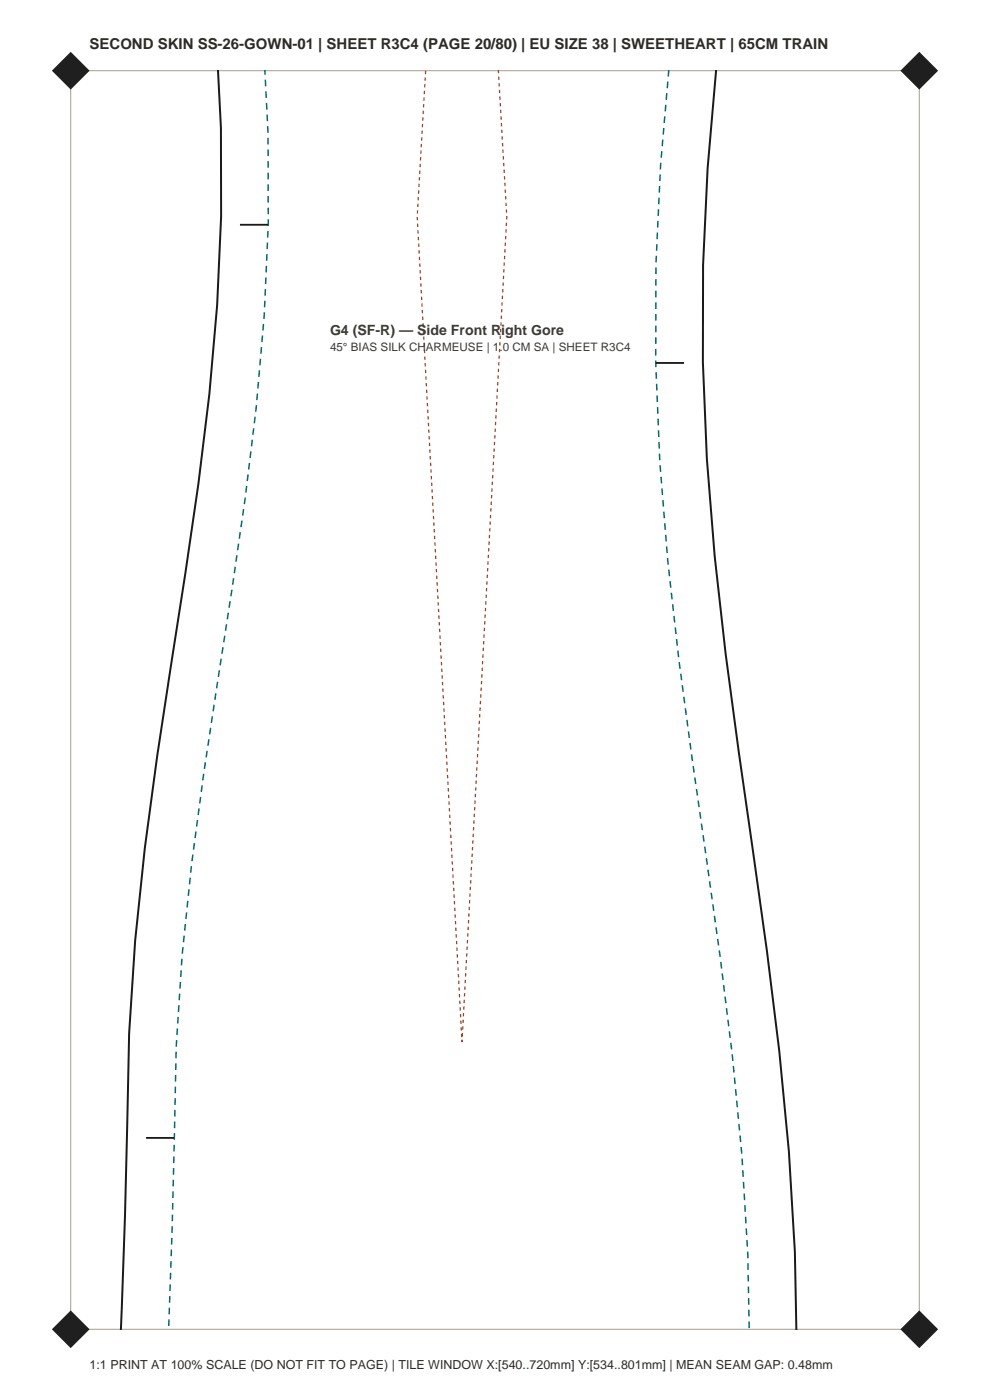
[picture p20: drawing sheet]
<svg xmlns="http://www.w3.org/2000/svg" width="210mm" height="297mm" viewBox="0 0 210 297" stroke-linecap="round" stroke-linejoin="round" font-family="sans-serif">
<defs><g id="words">
<text font-size="3.2" fill="#2e2b26" x="19" y="10.5">SECOND SKIN SS-26-GOWN-01 | SHEET R3C4 (PAGE 20/80) | EU SIZE 38 | SWEETHEART | 65CM TRAIN</text>
<text font-size="3" fill="#403b33" x="70" y="71">G4 (SF-R) — Side Front Right Gore</text>
<text font-size="2.6" fill="#2e2b26" x="19" y="290.5">1:1 PRINT AT 100% SCALE (DO NOT FIT TO PAGE) | TILE WINDOW X:[540..720mm] Y:[534..801mm] | MEAN SEAM GAP: 0.48mm</text>
<text font-size="2.5" fill="#403b33" x="70" y="74.5">45° BIAS SILK CHARMEUSE | 1.0 CM SA | SHEET R3C4</text>
</g></defs>
<path d="M15 15h180v267h-180z" fill="none" stroke="#a69e8f" stroke-width=".21"/>
<g fill="#1f1f1f">
<path d="M11 282l4-4 4 4-4 4z" fill-rule="evenodd"/>
<path d="M191 282l4-4 4 4-4 4z" fill-rule="evenodd"/>
<path d="M11 15l4-4 4 4-4 4z" fill-rule="evenodd"/>
<path d="M191 15l4-4 4 4-4 4z" fill-rule="evenodd"/>
</g>
<path d="M46.2 14.9a393 393 0 0 1-1.8 68.8l-2.3 19-8.8 57.7a518.6 518.6 0 0 0-6.3 78.3l-.5 19.3-.9 24.1M151.9 14.9a484.2 484.2 0 0 0-.3 103.1l2.3 20.8 2.8 20.8 6 42.1a600 600 0 0 1 6.2 80.4" fill="none" stroke="#1a1a1a" stroke-width=".42"/>
<path d="M141.9 14.9a491.9 491.9 0 0 0-.2 104.1l2.3 21 2.8 21 6 42a589.9 589.9 0 0 1 6.1 79.1M35.8 282.1a2368.2 2368.2 0 0 0 1.6-60.1l1.2-19.3 2-19.4 2.6-19.4 6-38.7a583.4 583.4 0 0 0 7.7-77.5v-19.4l-.7-13.4" fill="none" stroke="#036970" stroke-width=".32" stroke-dasharray="1.4 1.1" stroke-linecap="butt"/>
<path d="M105.7 14.9l1.8 31.1-9.5 175-9.5-175 1.8-31.1" fill="none" stroke="#9e401f" stroke-width=".26" stroke-dasharray=".7 .7" stroke-linecap="butt"/>
<path d="M50.9 47.7h6M139.1 77h6M31 241.4h6" fill="none" stroke="#1a1a1a" stroke-width=".39"/>
<use href="#words"/>
</svg>
